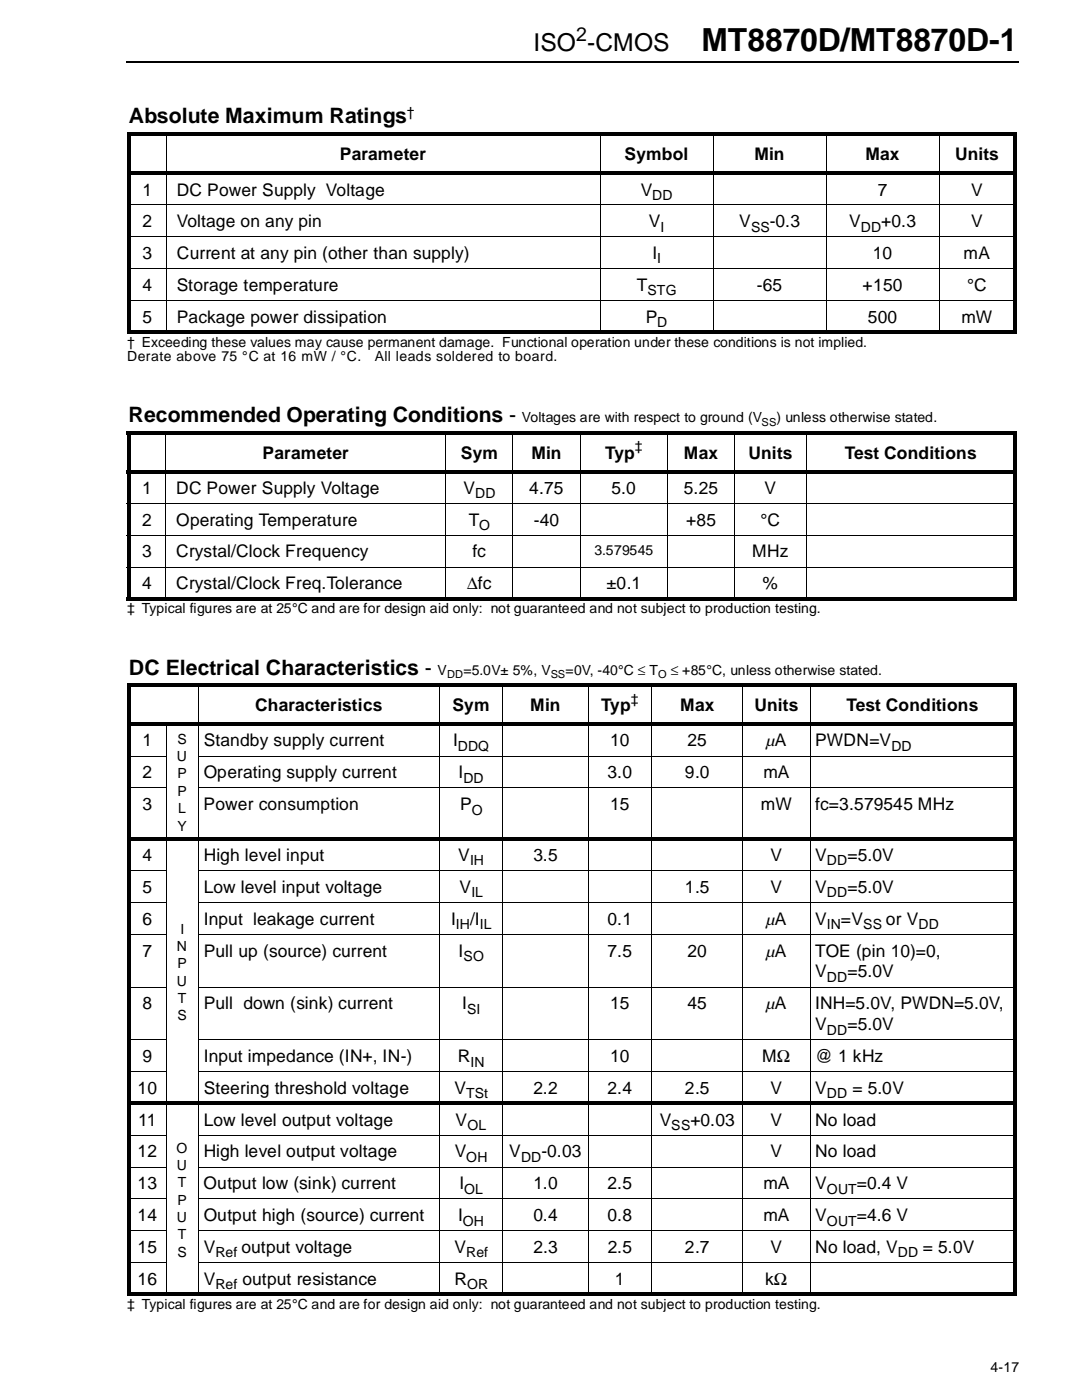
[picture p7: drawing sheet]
<svg xmlns="http://www.w3.org/2000/svg" width="216mm" height="279mm" viewBox="0 0 216 279" stroke-linecap="round" stroke-linejoin="round" font-family="sans-serif">
<defs><g id="words">
<text font-size="6.3" x="140" y="10.2">MT8870D/MT8870D-1</text>
<text font-size="4.9" x="106.4" y="10.2">ISO -CMOS</text>
<g font-size="4.2">
<text x="25.7" y="24.6">Absolute Maximum Ratings</text>
<text x="25.7" y="84.2">Recommended Operating Conditions -</text>
<text x="25.7" y="134.6">DC Electrical Characteristics -</text>
</g>
<text font-size="3.9" x="115" y="8.1">2</text>
<g font-size="3.5">
<text x="67.8" y="31.9">Parameter</text>
<text x="124.6" y="31.9">Symbol</text>
<text x="150.5" y="31.9">Min</text>
<text x="172.7" y="31.9">Max</text>
<text x="190.6" y="31.9">Units</text>
<text x="28.4" y="39">1</text>
<text x="35.3" y="39">DC Power Supply Voltage</text>
<text x="127.8" y="39">V</text>
<text x="175.2" y="39">7</text>
<text x="193.8" y="39">V</text>
<text x="28.4" y="45.4">2</text>
<text x="35.3" y="45.4">Voltage on any pin</text>
<text x="129.5" y="45.4">V</text>
<text x="147.5" y="45.4">V</text>
<text x="153.6" y="45.4">-0.3</text>
<text x="169.4" y="45.4">V</text>
<text x="175.9" y="45.4">+0.3</text>
<text x="193.8" y="45.4">V</text>
<text x="28.4" y="51.7">3</text>
<text x="35.3" y="51.7">Current at any pin (other than supply)</text>
<text x="130.2" y="51.7">I</text>
<text x="174.2" y="51.7">10</text>
<text x="192.3" y="51.7">mA</text>
<text x="28.4" y="58.1">4</text>
<text x="35.3" y="58.1">Storage temperature</text>
<text x="127.1" y="58.1">T</text>
<text x="151" y="58.1">-65</text>
<text x="172.1" y="58.1">+150</text>
<text x="193" y="58.1">°C</text>
<text x="28.4" y="64.4">5</text>
<text x="35.3" y="64.4">Package power dissipation</text>
<text x="128.9" y="64.4">P</text>
<text x="173.1" y="64.4">500</text>
<text x="191.9" y="64.4">mW</text>
<text x="52.4" y="91.5">Parameter</text>
<text x="92" y="91.5">Sym</text>
<text x="106" y="91.5">Min</text>
<text x="120.8" y="91.5">Typ</text>
<text x="136.5" y="91.5">Max</text>
<text x="149.4" y="91.5">Units</text>
<text x="168.6" y="91.5">Test Conditions</text>
<text x="28.4" y="98.6">1</text>
<text x="35.1" y="98.6">DC Power Supply Voltage</text>
<text x="92.5" y="98.6">V</text>
<text x="105.6" y="98.6">4.75</text>
<text x="122" y="98.6">5.0</text>
<text x="136.5" y="98.6">5.25</text>
<text x="152.6" y="98.6">V</text>
<text x="28.4" y="104.9">2</text>
<text x="35.1" y="104.9">Operating Temperature</text>
<text x="93.5" y="104.9">T</text>
<text x="106.5" y="104.9">-40</text>
<text x="136.9" y="104.9">+85</text>
<text x="151.7" y="104.9">°C</text>
<text x="28.4" y="111.3">3</text>
<text x="35.1" y="111.3">Crystal/Clock Frequency</text>
<text x="94.3" y="111.3">fc</text>
<text x="150.1" y="111.3">MHz</text>
<text x="28.4" y="117.6">4</text>
<text x="35.1" y="117.6">Crystal/Clock Freq.Tolerance</text>
<text x="93.2" y="117.6">∆fc</text>
<text x="121" y="117.6">±0.1</text>
<text x="152.2" y="117.6">%</text>
<text x="50.9" y="141.9">Characteristics</text>
<text x="90.3" y="141.9">Sym</text>
<text x="105.8" y="141.9">Min</text>
<text x="120" y="141.9">Typ</text>
<text x="135.7" y="141.9">Max</text>
<text x="150.5" y="141.9">Units</text>
<text x="168.9" y="141.9">Test Conditions</text>
<text x="28.4" y="148.9">1</text>
<text x="40.6" y="148.9">Standby supply current</text>
<text x="90.4" y="148.9">I</text>
<text x="121.8" y="148.9">10</text>
<text x="137.2" y="148.9">25</text>
<text x="152.9" y="148.9">µA</text>
<text x="162.6" y="148.9">PWDN=V</text>
<text x="28.4" y="155.3">2</text>
<text x="40.6" y="155.3">Operating supply current</text>
<text x="91.5" y="155.3">I</text>
<text x="121.2" y="155.3">3.0</text>
<text x="136.7" y="155.3">9.0</text>
<text x="152.3" y="155.3">mA</text>
<text x="28.4" y="161.6">3</text>
<text x="40.6" y="161.6">Power consumption</text>
<text x="91.8" y="161.6">P</text>
<text x="121.8" y="161.6">15</text>
<text x="151.8" y="161.6">mW</text>
<text x="162.6" y="161.6">fc=3.579545 MHz</text>
<text x="28.4" y="171.9">4</text>
<text x="40.6" y="171.9">High level input</text>
<text x="91.4" y="171.9">V</text>
<text x="106.4" y="171.9">3.5</text>
<text x="153.8" y="171.9">V</text>
<text x="162.6" y="171.9">V</text>
<text x="169.1" y="171.9">=5.0V</text>
<text x="28.4" y="178.2">5</text>
<text x="40.6" y="178.2">Low level input voltage</text>
<text x="91.7" y="178.2">V</text>
<text x="136.7" y="178.2">1.5</text>
<text x="153.8" y="178.2">V</text>
<text x="162.6" y="178.2">V</text>
<text x="169.1" y="178.2">=5.0V</text>
<text x="28.4" y="184.6">6</text>
<text x="40.6" y="184.6">Input leakage current</text>
<text x="90" y="184.6">I</text>
<text x="93.8" y="184.6">/I</text>
<text x="121.2" y="184.6">0.1</text>
<text x="152.9" y="184.6">µA</text>
<text x="162.6" y="184.6">V</text>
<text x="167.8" y="184.6">=V</text>
<text x="176.8" y="184.6">or V</text>
<text x="28.4" y="190.9">7</text>
<text x="40.6" y="190.9">Pull up (source) current</text>
<text x="91.5" y="190.9">I</text>
<text x="121.2" y="190.9">7.5</text>
<text x="137.2" y="190.9">20</text>
<text x="152.9" y="190.9">µA</text>
<text x="162.6" y="190.9">TOE (pin 10)=0,</text>
<text x="162.6" y="195.1">V</text>
<text x="169.1" y="195.1">=5.0V</text>
<text x="28.4" y="201.4">8</text>
<text x="40.6" y="201.4">Pull down (sink) current</text>
<text x="92.2" y="201.4">I</text>
<text x="121.8" y="201.4">15</text>
<text x="137.2" y="201.4">45</text>
<text x="152.9" y="201.4">µA</text>
<text x="162.6" y="201.4">INH=5.0V, PWDN=5.0V,</text>
<text x="162.6" y="205.6">V</text>
<text x="169.1" y="205.6">=5.0V</text>
<text x="28.4" y="211.9">9</text>
<text x="40.6" y="211.9">Input impedance (IN+, IN-)</text>
<text x="91.4" y="211.9">R</text>
<text x="121.8" y="211.9">10</text>
<text x="152.1" y="211.9">MΩ</text>
<text x="162.6" y="211.9">@ 1 kHz</text>
<text x="27.4" y="218.3">10</text>
<text x="40.6" y="218.3">Steering threshold voltage</text>
<text x="90.7" y="218.3">V</text>
<text x="106.4" y="218.3">2.2</text>
<text x="121.2" y="218.3">2.4</text>
<text x="136.7" y="218.3">2.5</text>
<text x="153.8" y="218.3">V</text>
<text x="162.7" y="218.3">V</text>
<text x="170.1" y="218.3">= 5.0V</text>
<text x="27.6" y="224.6">11</text>
<text x="40.6" y="224.6">Low level output voltage</text>
<text x="90.9" y="224.6">V</text>
<text x="131.7" y="224.6">V</text>
<text x="137.8" y="224.6">+0.03</text>
<text x="153.8" y="224.6">V</text>
<text x="162.6" y="224.6">No load</text>
<text x="27.4" y="231">12</text>
<text x="40.6" y="231">High level output voltage</text>
<text x="90.8" y="231">V</text>
<text x="101.6" y="231">V</text>
<text x="108" y="231">-0.03</text>
<text x="153.7" y="231">V</text>
<text x="162.6" y="231">No load</text>
<text x="27.4" y="237.3">13</text>
<text x="40.6" y="237.3">Output low (sink) current</text>
<text x="91.7" y="237.3">I</text>
<text x="106.4" y="237.3">1.0</text>
<text x="121.2" y="237.3">2.5</text>
<text x="152.3" y="237.3">mA</text>
<text x="162.7" y="237.3">V</text>
<text x="170.9" y="237.3">=0.4 V</text>
<text x="27.4" y="243.7">14</text>
<text x="40.6" y="243.7">Output high (source) current</text>
<text x="91.4" y="243.7">I</text>
<text x="106.4" y="243.7">0.4</text>
<text x="121.2" y="243.7">0.8</text>
<text x="152.3" y="243.7">mA</text>
<text x="162.7" y="243.7">V</text>
<text x="170.9" y="243.7">=4.6 V</text>
<text x="27.4" y="250">15</text>
<text x="40.6" y="250">V</text>
<text x="48.2" y="250">output voltage</text>
<text x="90.7" y="250">V</text>
<text x="106.4" y="250">2.3</text>
<text x="121.3" y="250">2.5</text>
<text x="136.7" y="250">2.7</text>
<text x="153.8" y="250">V</text>
<text x="162.7" y="250">No load, V</text>
<text x="184.2" y="250">= 5.0V</text>
<text x="27.4" y="256.4">16</text>
<text x="40.6" y="256.4">V</text>
<text x="48.4" y="256.4">output resistance</text>
<text x="90.7" y="256.4">R</text>
<text x="122.7" y="256.4">1</text>
<text x="152.7" y="256.4">kΩ</text>
</g>
<g font-size="2.8">
<text x="81.2" y="23.3">†</text>
<text x="130.1" y="39.9">DD</text>
<text x="131.8" y="46.2">I</text>
<text x="149.9" y="46.2">SS</text>
<text x="171.8" y="46.2">DD</text>
<text x="131.1" y="52.6">I</text>
<text x="129.2" y="58.9">STG</text>
<text x="131.1" y="65.3">D</text>
<text x="25.4" y="69.3">† Exceeding these values may cause permanent damage. Functional operation under these conditions is not implied.</text>
<text x="25.4" y="72.1">Derate above 75 °C at 16 mW / °C.</text>
<text x="74.8" y="72.1">All leads soldered to board.</text>
<text x="104.1" y="84.2">Voltages are with respect to ground (V</text>
<text x="154.9" y="84.2">) unless otherwise stated.</text>
<text x="126.7" y="90.1">‡</text>
<text x="94.8" y="99.5">DD</text>
<text x="95.6" y="105.8">O</text>
<text x="118.6" y="110.8">3.579545</text>
<text x="25.4" y="122.4">‡ Typical figures are at 25°C and are for design aid only: not guaranteed and not subject to production testing.</text>
<text x="87.3" y="134.6">V</text>
<text x="92.5" y="134.6">=5.0V± 5%, V</text>
<text x="112.9" y="134.6">=0V, -40°C ≤ T</text>
<text x="133.9" y="134.6">≤ +85°C, unless otherwise stated.</text>
<text x="125.9" y="140.5">‡</text>
<text x="35.4" y="148.5">S</text>
<text x="91.4" y="149.9">DDQ</text>
<text x="177.9" y="149.9">DD</text>
<text x="35.3" y="151.9">U</text>
<text x="35.4" y="155.4">P</text>
<text x="35.4" y="158.8">P</text>
<text x="92.5" y="156.2">DD</text>
<text x="35.4" y="165.8">Y</text>
<text x="35.6" y="162.3">L</text>
<text x="94.1" y="162.6">O</text>
<text x="93.8" y="172.7">IH</text>
<text x="165" y="172.7">DD</text>
<text x="94.1" y="179.1">IL</text>
<text x="165" y="179.1">DD</text>
<text x="90.9" y="185.4">IH</text>
<text x="95.8" y="185.4">IL</text>
<text x="165" y="185.4">IN</text>
<text x="172.2" y="185.4">SS</text>
<text x="183.3" y="185.4">DD</text>
<text x="35.3" y="189.8">N</text>
<text x="36" y="186.4">I</text>
<text x="92.5" y="191.8">SO</text>
<text x="35.3" y="196.7">U</text>
<text x="35.4" y="193.2">P</text>
<text x="165" y="196">DD</text>
<text x="35.4" y="203.6">S</text>
<text x="35.5" y="200.1">T</text>
<text x="93.2" y="202.4">SI</text>
<text x="165" y="206.5">DD</text>
<text x="93.9" y="212.9">IN</text>
<text x="93" y="219.2">TSt</text>
<text x="165" y="219.2">DD</text>
<text x="93.3" y="225.6">OL</text>
<text x="133.9" y="225.6">SS</text>
<text x="35.2" y="230">O</text>
<text x="35.3" y="233.5">U</text>
<text x="93" y="231.9">OH</text>
<text x="104" y="231.9">DD</text>
<text x="35.5" y="237">T</text>
<text x="92.6" y="238.3">OL</text>
<text x="165" y="238.3">OUT</text>
<text x="35.3" y="243.8">U</text>
<text x="35.4" y="240.4">P</text>
<text x="92.4" y="244.6">OH</text>
<text x="165" y="244.6">OUT</text>
<text x="35.4" y="250.8">S</text>
<text x="35.5" y="247.3">T</text>
<text x="43" y="251">Ref</text>
<text x="93" y="251">Ref</text>
<text x="179.2" y="251">DD</text>
<text x="43" y="257.3">Ref</text>
<text x="93.2" y="257.3">OR</text>
<text x="25.4" y="261.2">‡ Typical figures are at 25°C and are for design aid only: not guaranteed and not subject to production testing.</text>
<text x="197.6" y="273.9">4-17</text>
</g>
<g font-size="2.2">
<text x="152" y="84.9">SS</text>
<text x="89.2" y="135.3">DD</text>
<text x="109.9" y="135.3">SS</text>
<text x="131.3" y="135.3">O</text>
</g>
</g></defs>
<path d="M25.2 12.1h.2v.3h-.2z" fill="#000"/>
<path d="M25.4 12.3h177.9" fill="none" stroke="#000" stroke-width=".34"/>
<path d="M190.5 272h12.9v3h-12.9z" fill-rule="evenodd" fill="#fff"/>
<g fill="#000">
<path d="M25.4 27.2h.7v38.8h-.7zM25.4 26.5h177.5v.7h-177.5zM25.4 34.2h177.5v.7h-177.5zM202.2 27.2h.7v38.8h-.7zM25.4 66h177.5v.6h-177.5zM25.3 86.7h.7v32.4h-.7zM25.3 86h177.6v.7h-177.6zM25.3 93.8h177.6v.7h-177.6zM202.3 86.7h.6v32.4h-.6zM25.3 119.2h177.6v.7h-177.6zM25.4 137.1h.7v120.9h-.7zM25.4 136.4h177.5v.7h-177.5z"/>
<path d="M202.2 137.1h.7v120.9h-.7zM25.4 144.2h177.5v.7h-177.5zM25.4 167.1h177.5v.7h-177.5zM25.4 219.9h177.5v.7h-177.5zM25.4 258h177.5v.7h-177.5z"/>
</g>
<g fill="none" stroke="#000" stroke-width=".2">
<path d="M33.2 26.4v40.2M119.8 26.4v40.2M142.3 26.4v40.2M164.8 26.4v40.2M187.5 26.4v40.2M25.4 40.9h177.5M25.4 47.2h177.5M25.4 53.6h177.5M25.4 59.9h177.5M33.1 86v33.9M89 86v33.9M102.4 86v33.9"/>
<path d="M115.7 86v33.9M133.3 86v33.9M146.6 86v33.9M160.9 86v33.9M25.3 100.5h177.6M25.3 106.8h177.6M25.3 113.2h177.6M39.6 136.4v122.3M87.7 136.4v122.3M100.3 136.4v122.3M117.3 136.4v122.3M130 136.4v122.3"/>
<path d="M148.3 136.4v122.3M161.6 136.4v122.3M25.4 150.9h7.9M25.4 157.2h7.9M33.2 144.1v114.6M39.5 150.9h163.4M39.5 157.2h163.4M25.4 173.8h7.9M39.5 173.8h163.4M25.4 180.2h7.9M25.4 186.5h7.9M25.4 197h7.9"/>
<path d="M39.5 180.2h163.4M39.5 186.5h163.4M39.5 197h163.4M25.4 207.5h7.9M25.4 213.9h7.9M39.5 207.5h163.4M39.5 213.9h163.4M25.4 226.6h7.9M25.4 232.9h7.9M25.4 239.3h7.9M39.5 226.6h163.4M39.5 232.9h163.4"/>
<path d="M39.5 239.3h163.4M25.4 245.6h7.9M25.4 252h7.9M39.5 245.6h163.4M39.5 252h163.4"/>
</g>
<use href="#words"/>
</svg>
